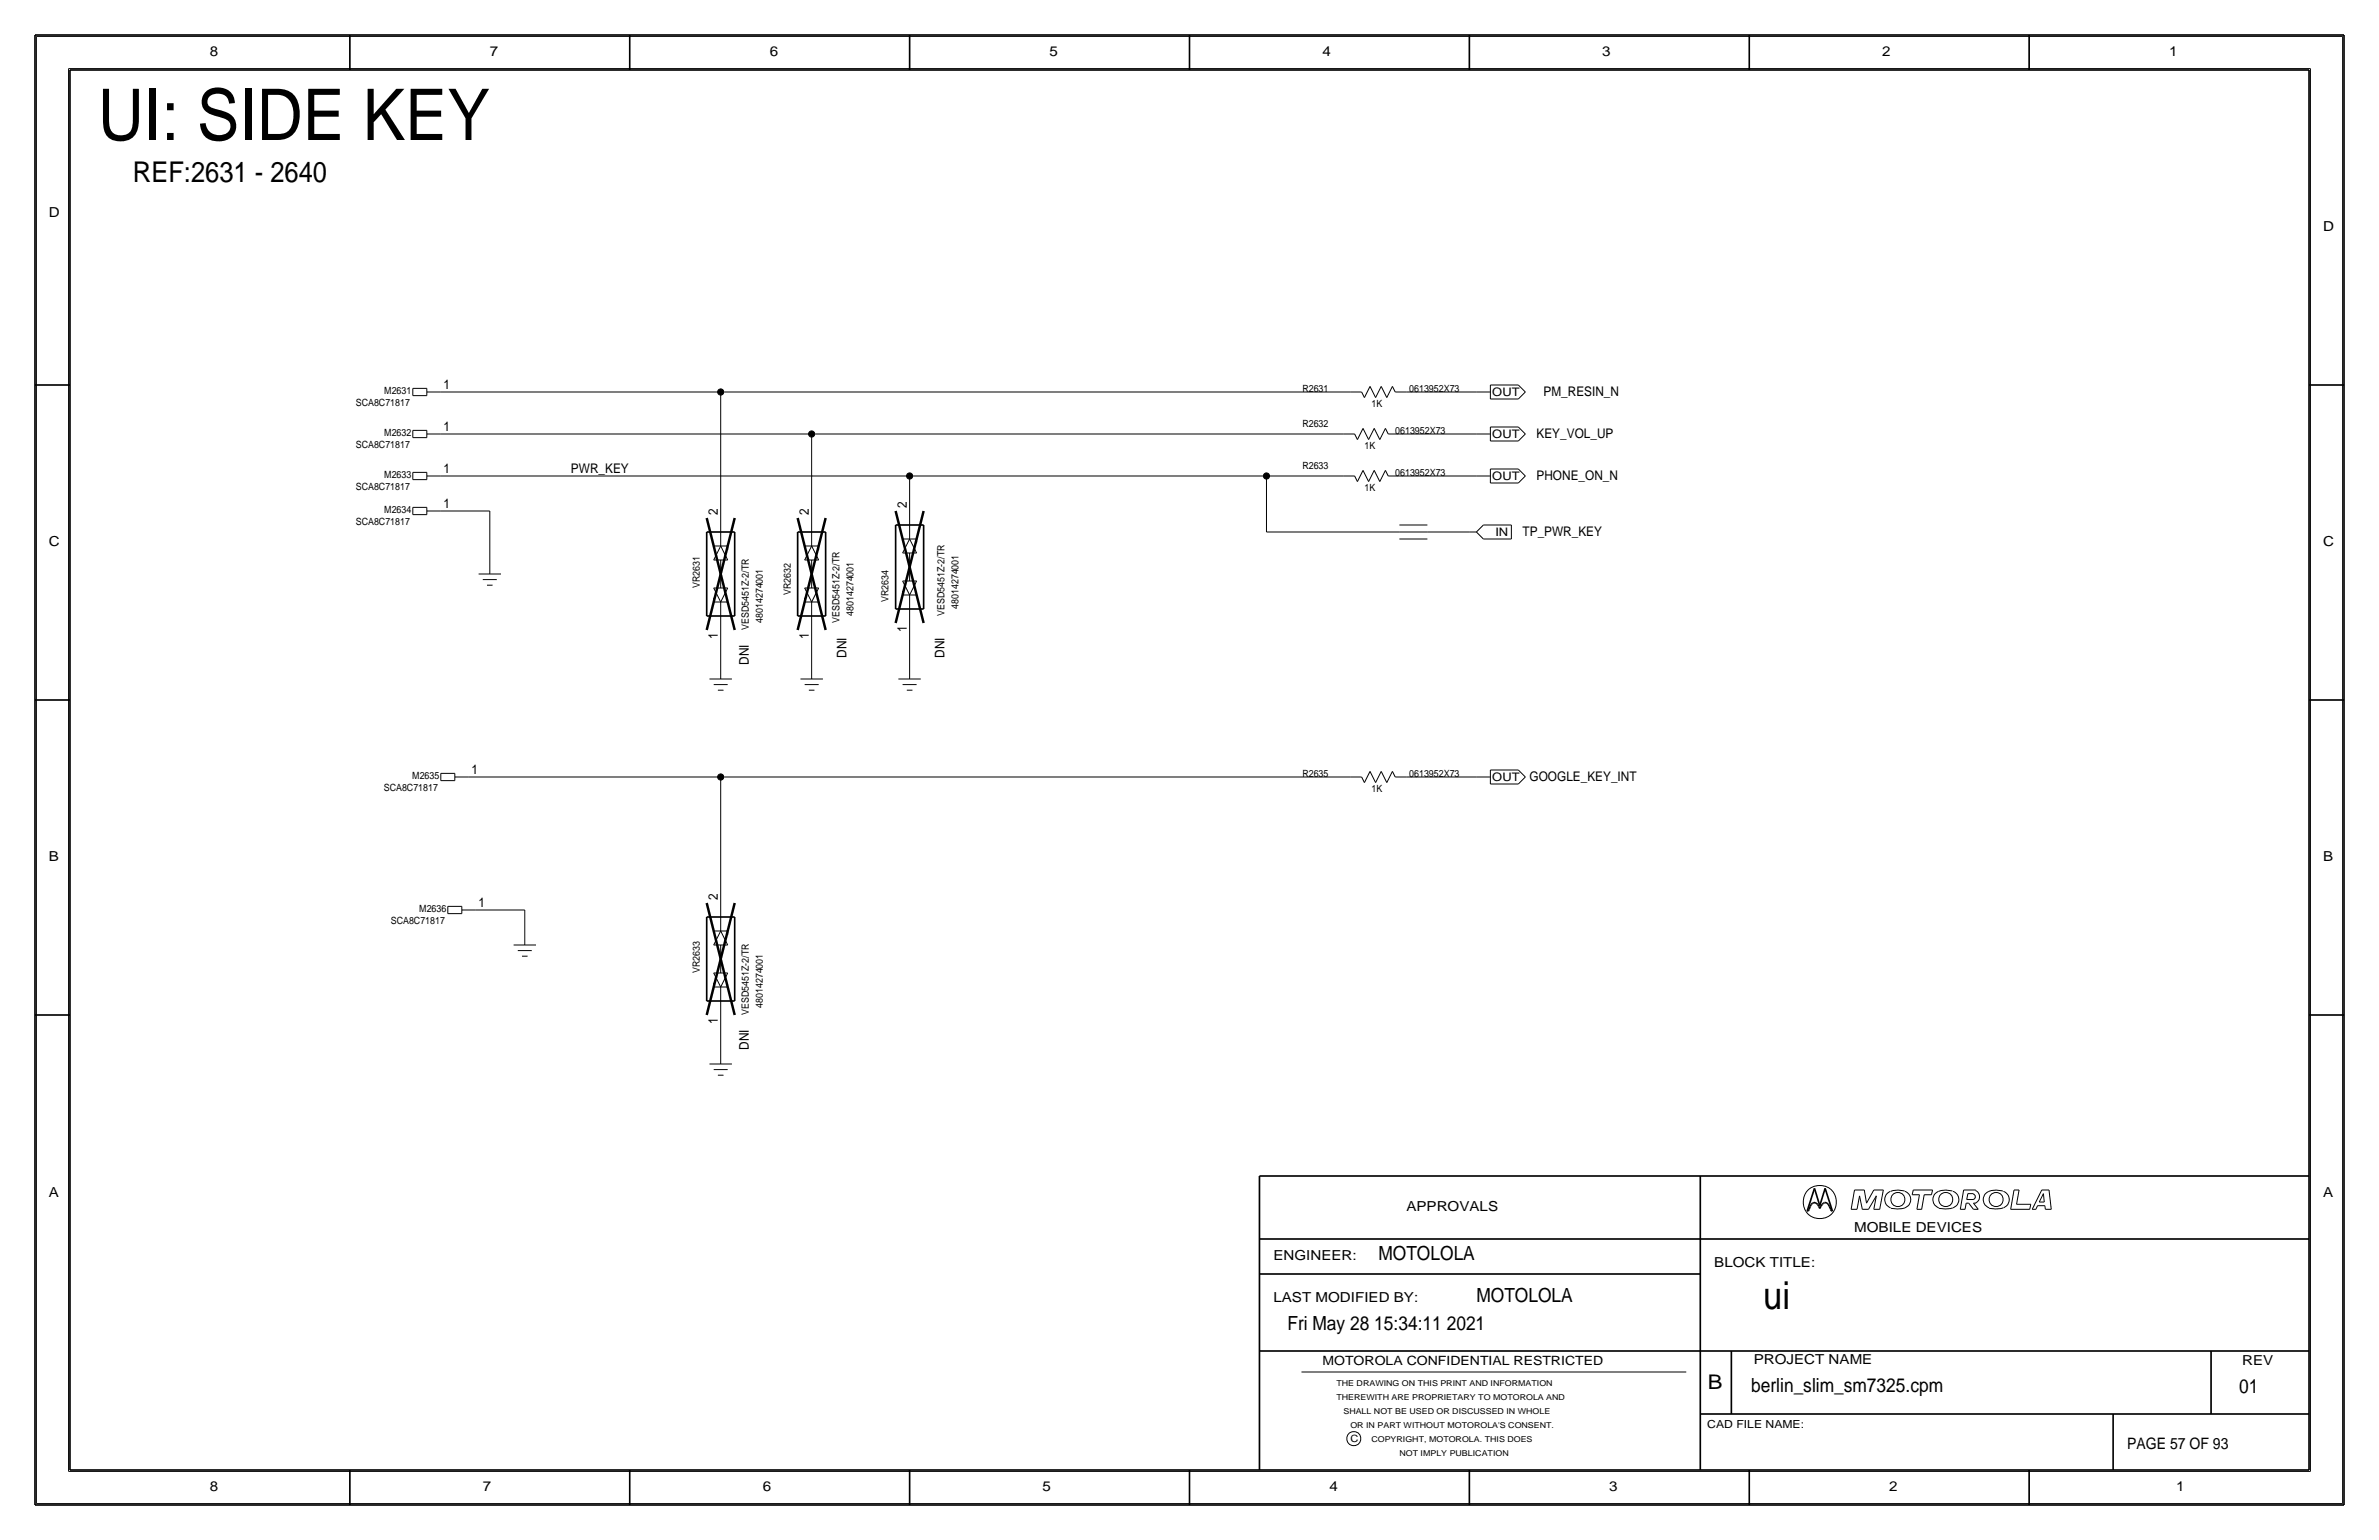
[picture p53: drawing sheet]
<svg xmlns="http://www.w3.org/2000/svg" width="432mm" height="279mm" viewBox="0 0 432 279" stroke-linecap="round" stroke-linejoin="round" font-family="sans-serif">
<defs><g id="words">
<text font-size="12.9" x="17.8" y="25.4">UI: SIDE KEY</text>
<text font-size="7" x="320" y="237.5">ui</text>
<text font-size="5.2" x="24.1" y="33">REF:2631 - 2640</text>
<text font-size="3.7" x="310" y="252.1">B</text>
<g font-size="3.5">
<text x="250.2" y="228.6">MOTOLOLA</text>
<text x="268" y="236.2">MOTOLOLA</text>
<text x="233.7" y="241.3">Fri May 28 15:34:11 2021</text>
<text x="317.9" y="252.6">berlin_slim_sm7325.cpm</text>
<text x="406.4" y="252.7">01</text>
</g>
<text font-size="2.9" x="386.1" y="262.9">PAGE 57 OF 93</text>
<g font-size="2.5">
<text x="38.1" y="10.2">8</text>
<text x="88.9" y="10.2">7</text>
<text x="139.7" y="10.2">6</text>
<text x="190.5" y="10.2">5</text>
<text x="240" y="10.2">4</text>
<text x="290.8" y="10.2">3</text>
<text x="341.6" y="10.2">2</text>
<text x="393.7" y="10.2">1</text>
<text x="8.9" y="39.4">D</text>
<text x="421.6" y="41.9">D</text>
<text x="8.9" y="99.1">C</text>
<text x="421.6" y="99.1">C</text>
<text x="8.9" y="156.2">B</text>
<text x="421.6" y="156.2">B</text>
<text x="8.9" y="217.2">A</text>
<text x="255.3" y="219.7">APPROVALS</text>
<text x="421.6" y="217.2">A</text>
<text x="336.5" y="223.5">MOBILE DEVICES</text>
<text x="231.1" y="228.6">ENGINEER:</text>
<text x="311.1" y="229.9">BLOCK TITLE:</text>
<text x="231.1" y="236.2">LAST MODIFIED BY:</text>
<text x="318.3" y="247.5">PROJECT NAME</text>
<text x="407" y="247.6">REV</text>
<text x="38.1" y="270.5">8</text>
<text x="87.6" y="270.5">7</text>
<text x="138.4" y="270.5">6</text>
<text x="189.2" y="270.5">5</text>
<text x="241.3" y="270.5">4</text>
<text x="292.1" y="270.5">3</text>
<text x="342.9" y="270.5">2</text>
<text x="395" y="270.5">1</text>
</g>
<g font-size="2.4">
<text x="80.5" y="70.6">1</text>
<text x="280.2" y="71.9">PM_RESIN_N</text>
<text x="80.5" y="78.2">1</text>
<text x="278.9" y="79.5">KEY_VOL_UP</text>
<text x="80.5" y="85.9">1</text>
<text x="103.6" y="85.9">PWR_KEY</text>
<text x="278.9" y="87.1">PHONE_ON_N</text>
<text x="80.5" y="92.2">1</text>
<text x="130.3" y="93.5" transform="rotate(-90 130.3 93.5)">2</text>
<text x="146.8" y="93.5" transform="rotate(-90 146.8 93.5)">2</text>
<text x="164.6" y="92.2" transform="rotate(-90 164.6 92.2)">2</text>
<text x="276.4" y="97.3">TP_PWR_KEY</text>
<text x="130.3" y="116" transform="rotate(-90 130.3 116)">1</text>
<text x="146.8" y="116" transform="rotate(-90 146.8 116)">1</text>
<text x="153.7" y="119.4" transform="rotate(-90 153.7 119.4)">DNI</text>
<text x="164.6" y="114.7" transform="rotate(-90 164.6 114.7)">1</text>
<text x="171.4" y="119.4" transform="rotate(-90 171.4 119.4)">DNI</text>
<text x="135.9" y="120.7" transform="rotate(-90 135.9 120.7)">DNI</text>
<text x="85.6" y="140.5">1</text>
<text x="277.6" y="141.7">GOOGLE_KEY_INT</text>
<text x="86.9" y="164.6">1</text>
<text x="130.3" y="163.3" transform="rotate(-90 130.3 163.3)">2</text>
<text x="130.3" y="185.9" transform="rotate(-90 130.3 185.9)">1</text>
<text x="135.9" y="190.5" transform="rotate(-90 135.9 190.5)">DNI</text>
</g>
<text font-size="2.3" x="240" y="247.6">MOTOROLA CONFIDENTIAL RESTRICTED</text>
<g font-size="2.1">
<text x="270.9" y="71.9">OUT</text>
<text x="270.9" y="79.6">OUT</text>
<text x="270.9" y="87.2">OUT</text>
<text x="271.4" y="97.2">IN</text>
<text x="270.9" y="141.8">OUT</text>
</g>
<text font-size="2" x="309.9" y="259.1">CAD FILE NAME:</text>
<g font-size="1.8">
<text x="69.8" y="71.5">M2631</text>
<text x="236.4" y="71.1">R2631</text>
<text x="255.8" y="71.1">0613952X73</text>
<text x="64.6" y="73.7">SCA8C71817</text>
<text x="236.4" y="77.5">R2632</text>
<text x="249" y="73.8">1K</text>
<text x="64.6" y="81.3">SCA8C71817</text>
<text x="69.8" y="79.1">M2632</text>
<text x="247.7" y="81.4">1K</text>
<text x="253.2" y="78.7">0613952X73</text>
<text x="64.6" y="88.9">SCA8C71817</text>
<text x="69.8" y="86.8">M2633</text>
<text x="236.4" y="85.1">R2633</text>
<text x="247.7" y="89">1K</text>
<text x="253.2" y="86.4">0613952X73</text>
<text x="64.6" y="95.2">SCA8C71817</text>
<text x="69.8" y="93.1">M2634</text>
<text x="127" y="106.7" transform="rotate(-90 127 106.7)">VR2631</text>
<text x="143.5" y="107.9" transform="rotate(-90 143.5 107.9)">VR2632</text>
<text x="138.4" y="113" transform="rotate(-90 138.4 113)">48014274001</text>
<text x="152.4" y="113" transform="rotate(-90 152.4 113)">VESD5451Z-2/TR</text>
<text x="154.9" y="111.8" transform="rotate(-90 154.9 111.8)">48014274001</text>
<text x="161.3" y="109.2" transform="rotate(-90 161.3 109.2)">VR2634</text>
<text x="171.4" y="111.8" transform="rotate(-90 171.4 111.8)">VESD5451Z-2/TR</text>
<text x="174" y="110.5" transform="rotate(-90 174 110.5)">48014274001</text>
<text x="135.9" y="114.3" transform="rotate(-90 135.9 114.3)">VESD5451Z-2/TR</text>
<text x="69.7" y="143.5">SCA8C71817</text>
<text x="74.8" y="141.4">M2635</text>
<text x="236.4" y="141">R2635</text>
<text x="249" y="143.6">1K</text>
<text x="255.8" y="141">0613952X73</text>
<text x="70.9" y="167.6">SCA8C71817</text>
<text x="76.1" y="165.5">M2636</text>
<text x="127" y="176.5" transform="rotate(-90 127 176.5)">VR2633</text>
<text x="135.9" y="184.1" transform="rotate(-90 135.9 184.1)">VESD5451Z-2/TR</text>
<text x="138.4" y="182.9" transform="rotate(-90 138.4 182.9)">48014274001</text>
<text x="245.1" y="261.6">C</text>
</g>
<g font-size="1.5">
<text x="242.6" y="251.5">THE DRAWING ON THIS PRINT AND INFORMATION</text>
<text x="242.6" y="254">THEREWITH ARE PROPRIETARY TO MOTOROLA AND</text>
<text x="243.8" y="256.5">SHALL NOT BE USED OR DISCUSSED IN WHOLE</text>
<text x="245.1" y="259.1">OR IN PART WITHOUT MOTOROLA'S CONSENT.</text>
<text x="248.9" y="261.6">COPYRIGHT, MOTOROLA. THIS DOES</text>
<text x="254" y="264.2">NOT IMPLY PUBLICATION</text>
</g>
</g></defs>
<g fill="none" stroke="#000" stroke-width=".18">
<path d="M6.6 6.6h418.6zM6.6 6.6v266.2zM12.4 12.4v254.6zM12.4 12.4h407zM419.4 12.4v254.6zM425.2 6.6v266.2zM74.9 79.4h2.6zM74.9 78.1v1.3zM74.9 71.8h2.6zM74.9 70.5v1.3zM74.9 78.1h2.6zM74.9 70.5h2.6z"/>
<path d="M77.5 78.7h2.5zM77.5 71.1h2.5zM77.5 78.1v1.3zM77.5 70.5v1.3zM80 71.1h50.8zM80 78.7h67.3zM130.8 71.1h114.3zM130.8 71.1v22.9zM147.3 78.7h96.5zM147.3 78.7v15.3zM243.8 78.7h2.1zM245.1 71.1h2z"/>
<path d="M245.9 78.7l.5 1.1zM247.1 71.1l.5 1zM247.4 77.7l1 2.1zM247.4 77.7l-1 2.1zM248.7 70.1l-1 2zM248.7 70.1l1 2zM249.4 77.7l1 2.1zM249.4 77.7l-1 2.1zM250.7 70.1l1 2zM250.7 70.1l-1 2zM251.5 77.7l-1.1 2.1zM251.5 77.7l.5 1z"/>
<path d="M252 78.7h2zM252.7 70.1l-1 2zM252.7 70.1l.5 1zM253.2 71.1h2.1zM254 78.7h14zM255.3 71.1h12.7zM268 78.7h2.5zM268 71.1h2.5zM270.5 77.5h5.1zM270.5 77.5v2.5zM270.5 69.8h5.1zM270.5 72.4h5.1z"/>
<path d="M270.5 69.9v2.5zM275.6 77.5l1.3 1.2zM275.6 69.8l1.3 1.3zM276.9 78.7l-1.3 1.3zM276.9 71.1l-1.3 1.3zM74.9 93.4h2.6zM74.9 92v1.4zM74.9 87h2.6zM74.9 85.7v1.3zM74.9 92h2.6zM74.9 85.7h2.6zM77.5 92.7h2.5z"/>
<path d="M77.5 86.4h2.5zM77.5 92v1.4zM77.5 85.7v1.3zM80 92.7h8.9zM80 86.4h85.1zM88.9 92.7v8.9zM129.5 99.1h2.6zM130.8 94v5.1zM130.8 99.1l1.3 2.5zM130.8 99.1l-1.3 2.5zM132.1 99.1v.7zM146.1 99.1h2.5z"/>
<path d="M147.3 99.1l-1.3 2.5zM147.3 94v5.1zM147.3 99.1l1.3 2.5zM148.6 99.1v.7zM163.8 97.8h2.6zM165.1 86.4h64.8zM165.1 97.8l-1.3 2.5zM165.1 86.4v6.3zM165.1 92.7v5.1zM165.1 97.8l1.3 2.5zM166.4 97.8v.8zM229.9 86.4h13.9z"/>
<path d="M229.9 86.4v10.1zM229.9 96.5h24.1zM243.8 86.4h2.1zM245.9 86.4l.5 1zM247.4 85.3l1 2.1zM247.4 85.3l-1 2.1zM249.4 85.3l1 2.1zM249.4 85.3l-1 2.1zM251.5 85.3l-1.1 2.1zM251.5 85.3l.5 1.1zM252 86.4h2zM254 86.4h14z"/>
<path d="M254 96.5h5.1zM254 95.2h5.1zM254 97.8h5.1zM259.1 96.5h7.6zM266.7 96.5h1.3zM268 96.5l1.2 1.3zM268 86.4h2.5zM269.2 95.2h5.1zM269.2 97.8h5.1zM269.2 95.2l-1.2 1.3zM270.5 80h5.1zM270.5 85.1h5.1z"/>
<path d="M270.5 87.6h5.1zM270.5 85.1v2.5zM274.3 95.3v2.5zM275.6 85.1l1.3 1.3zM276.9 86.4l-1.3 1.2zM86.9 104.1h4zM87.6 105.2h2.6zM88.4 106.2h1zM88.9 101.6v2.5zM129.5 106.7l1.3 2.5zM129.5 109.2h2.6zM129.5 101.6h2.6z"/>
<path d="M129.5 106.7h2.6zM129.5 108.5v.7zM130.8 114.3v6.3zM130.8 109.2v5.1zM130.8 101.6v5.1zM132.1 106.7l-1.3 2.5zM146 106.7h2.6zM146 108.5v.7zM146.1 106.7l1.2 2.5zM146.1 109.2h2.5zM146.1 101.6h2.5zM147.3 114.3v6.3z"/>
<path d="M147.3 109.2v5.1zM147.3 101.6v5.1zM148.6 106.7l-1.3 2.5zM163.8 105.4h2.6zM163.8 107.2v.7zM163.8 105.4l1.3 2.5zM163.8 107.9h2.6zM163.8 100.3h2.6zM165.1 113v7.6zM165.1 107.9v5.1zM165.1 100.3v5.1zM166.4 105.4l-1.3 2.5z"/>
<path d="M128.8 123.2h4zM129.5 124.2h2.6zM130.3 125.2h1zM130.8 120.7v2.5zM145.3 123.2h4.1zM146 124.2h2.6zM146.8 125.2h1zM147.3 120.7v2.5zM163.1 123.2h4zM163.8 124.2h2.6zM164.6 125.2h1zM165.1 120.7v2.5z"/>
<path d="M248.7 140l-1 2zM248.7 140l1 2zM250.7 140l1 2zM250.7 140l-1 2zM252.7 140l-1 2zM252.7 140l.5 1zM270.5 139.7h5.1zM270.5 139.7v2.5zM275.6 139.7l1.3 1.3zM80 140.3h2.5zM80 141.6h2.6zM80 140.3v1.3z"/>
<path d="M82.5 141h2.6zM82.5 140.3v1.3zM85.1 141h45.7zM130.8 141h114.3zM130.8 141v22.8zM245.1 141h2zM247.1 141l.5 1zM253.2 141h2.1zM255.3 141h12.7zM268 141h2.5zM270.5 142.2h5.1zM276.9 141l-1.3 1.2z"/>
<path d="M81.3 165.8h2.5zM81.3 164.4v1.4zM81.3 164.4h2.5zM83.8 165.1h2.6zM83.8 164.4v1.4zM86.4 165.1h8.9zM93.2 171.4h4.1zM94 172.5h2.5zM94.7 173.5h1.1zM95.2 165.1v3.8zM95.2 168.9v2.5zM129.5 176.5l1.3 2.6z"/>
<path d="M129.5 179.1h2.6zM129.5 171.4h2.6zM129.5 168.9h2.6zM129.5 176.5h2.6zM129.5 178.3v.8zM130.8 163.8v5.1zM130.8 179.1v5.1zM130.8 171.4v5.1zM130.8 168.9l1.3 2.5zM130.8 168.9l-1.3 2.5zM132.1 176.5l-1.3 2.6zM132.1 168.9v.8z"/>
<path d="M128.8 193h4zM129.5 194.1h2.6zM130.3 195.1h1zM130.8 184.1v6.4zM130.8 190.5v2.5zM336 219.4h1.1zM336.6 215.9h1.8zM336.6 215.9l-.6 3.5zM337.5 217l-.4 2.4zM337.5 217l.5 2.4zM338 219.4h1.1zM338.4 215.9l.4 2.4z"/>
<path d="M340.1 219.4h1.1zM340.1 215.9h1.7zM340.1 215.9l-1.3 2.4zM340.6 217l-1.5 2.4zM340.6 217l-.5 2.4zM341.8 215.9l-.6 3.5zM343.1 216.2a1.6 1.6 0 0 0-1 1.5 1.6 1.6 0 0 0 1.1 1.5M345.7 216.1h-.2a4 4 0 0 0-2.3 .1M345.7 216.2a1.59 1.59 0 0 1 1.1 1.5 1.59 1.59 0 0 1-1.1 1.5 5.1 5.1 0 0 1-2.5 0M347.1 216.8h1.3zM347.3 215.9l-.2 .9zM347.3 215.9h3.5z"/>
<path d="M347.9 219.4h.9zM348.4 216.8l-.5 2.6zM349.2 216.8l-.4 2.6zM349.2 216.8h1.4zM350.8 215.9l-.2 .9zM354.4 216.1a3.1 3.1 0 0 0-3.3 .7 1.62 1.62 0 0 0 .8 2.4M354.4 219.2a5.1 5.1 0 0 1-2.5 0M354.5 216.2a1.59 1.59 0 0 1 1 1.5 1.59 1.59 0 0 1-1 1.5M355.8 219.4h.9zM356.4 215.9l-.6 3.5zM356.4 215.9h2.2zM356.9 218.3l-.2 1.1z"/>
<path d="M356.9 218.3h.4zM357 217.6h1.2zM357.2 216.6l-.2 1zM357.2 216.6h1zM357.3 218.3l.9 1.1zM358.1 216.7a.5 .5 0 0 1 .4 .4 .5 .5 0 0 1-.4 .5M358.2 219.4h.9zM358.2 218.3l.9 1.1zM358.2 218.3h.4zM358.5 216a1.24 1.24 0 0 1 .8 1.1 1.24 1.24 0 0 1-.8 1.2M363.5 216.1a3.1 3.1 0 0 0-3.3 .7 1.62 1.62 0 0 0 .8 2.4M363.6 219.2a5.1 5.1 0 0 1-2.6 0"/>
<path d="M363.6 216.2a1.59 1.59 0 0 1 1.1 1.5 1.59 1.59 0 0 1-1.1 1.5M364.9 219.4h3.5zM365.6 215.9l-.7 3.5zM365.6 215.9h.9zM366 218.5h2.6zM366.5 215.9l-.5 2.6zM368.6 218.5l-.2 .9zM368.9 219.4h.6zM369.8 218.7h1.3zM369.8 218.7l-.3 .7zM370.1 218.1h.9zM370.6 215.9l-1.7 3.5z"/>
<path d="M370.6 215.9h1.3zM370.9 216.6l-.8 1.5zM370.9 216.6l.1 1.5zM371.1 218.7l.1 .7zM371.2 219.4h1.1zM371.9 215.9l.4 3.5zM236.2 248.9h69.9zM6.6 272.8h418.6zM12.4 267h407z"/>
<circle cx="330.3" cy="218.1" r="3"/>
<circle cx="344.5" cy="217.6" r="1.28"/>
<circle cx="353.2" cy="217.6" r="1.28"/>
<circle cx="362.3" cy="217.6" r="1.28"/>
<circle cx="245.7" cy="261" r="1.28"/>
</g>
<g fill="#000" stroke="#000" stroke-width=".18">
<circle cx="130.8" cy="71.1" r=".56"/>
<circle cx="147.3" cy="78.7" r=".56"/>
<circle cx="165.1" cy="86.4" r=".56"/>
<circle cx="229.9" cy="86.4" r=".56"/>
<circle cx="130.8" cy="141" r=".56"/>
</g>
<g fill="none" stroke="#000" stroke-width=".3">
<path d="M6.3 6.4v266.7zM6.4 6.4h419zM12.7 12.7h406.4zM12.7 12.7v254zM63.5 6.4v6.3zM114.3 6.4v6.3zM165.1 6.4v6.3zM215.9 6.3v6.4zM266.7 6.4v6.3zM317.5 6.4v6.3zM368.3 6.4v6.3zM419.1 12.7v254z"/>
<path d="M425.4 6.4v266.7zM6.3 69.8h6.4zM419.1 69.8h6.3zM128.3 96.5h5zM128.3 96.5v15.3zM133.3 96.5v15.3zM144.8 96.5h5.1zM144.8 96.5v15.3zM149.9 96.5v15.3zM162.6 95.3v15.2zM162.6 95.2h5zM167.6 95.2v15.3z"/>
<path d="M128.3 111.8h5zM144.8 111.8h5.1zM162.6 110.5h5zM6.3 127h6.4zM419.1 127h6.3zM128.3 166.4h5zM128.3 166.4v15.2zM133.3 166.4v15.2zM6.3 184.1h6.4zM128.3 181.6h5zM419.1 184.1h6.3zM228.6 213.4v53.3z"/>
<path d="M228.6 213.4h190.5zM308.6 213.4v53.3zM328 219.7h.2zM328.4 219.4l-.2 .3zM328.6 218.8l-.2 .6zM328.8 218.5l-.2 .3zM329 218.3l.2-.1zM329 218.3l-.2 .2zM329.2 218.2h.2zM329.3 215.6l-1.3 4.1zM329.3 215.6l1 3.1zM329.4 218.2l.2 .1z"/>
<path d="M329.6 218.3l.3 .2zM329.9 218.5l.2 .3zM330.1 218.8l.2 .5zM330.5 218.8l-.2 .5zM330.8 218.5l-.3 .3zM331 218.3l-.2 .2zM331 218.3l.2-.1zM331.2 218.2h.2zM331.3 215.6l1.3 4.1zM331.3 215.6l-1 3.1zM331.4 218.2l.2 .1zM331.6 218.3l.2 .2z"/>
<path d="M331.8 218.5l.2 .3zM332 218.8l.3 .6zM332.3 219.4l.1 .3zM332.4 219.7h.2zM228.6 231.1h80zM228.6 224.8h190.5zM228.6 245.1h190.5zM308.6 256.5h110.5zM314.2 245.1v11.4zM383.5 256.5v10.2zM401.3 245.1v11.4zM6.4 273h419z"/>
<path d="M12.7 266.7h406.4zM63.5 266.7v6.4zM114.3 266.7v6.4zM165.1 266.7v6.4zM215.9 266.7v6.3zM266.7 266.7v6.4zM317.5 266.7v6.4zM368.3 266.7v6.4z"/>
</g>
<path d="M128.3 94l5.1 20.3zM133.4 94l-5.1 20.3zM144.8 94l5.1 20.3zM149.9 94l-5.1 20.3zM162.6 92.7l5 20.3zM167.6 92.7l-5 20.3zM128.3 163.8l5.1 20.3zM133.4 163.8l-5.1 20.3z" fill="none" stroke="#000" stroke-width=".45"/>
<use href="#words"/>
</svg>
